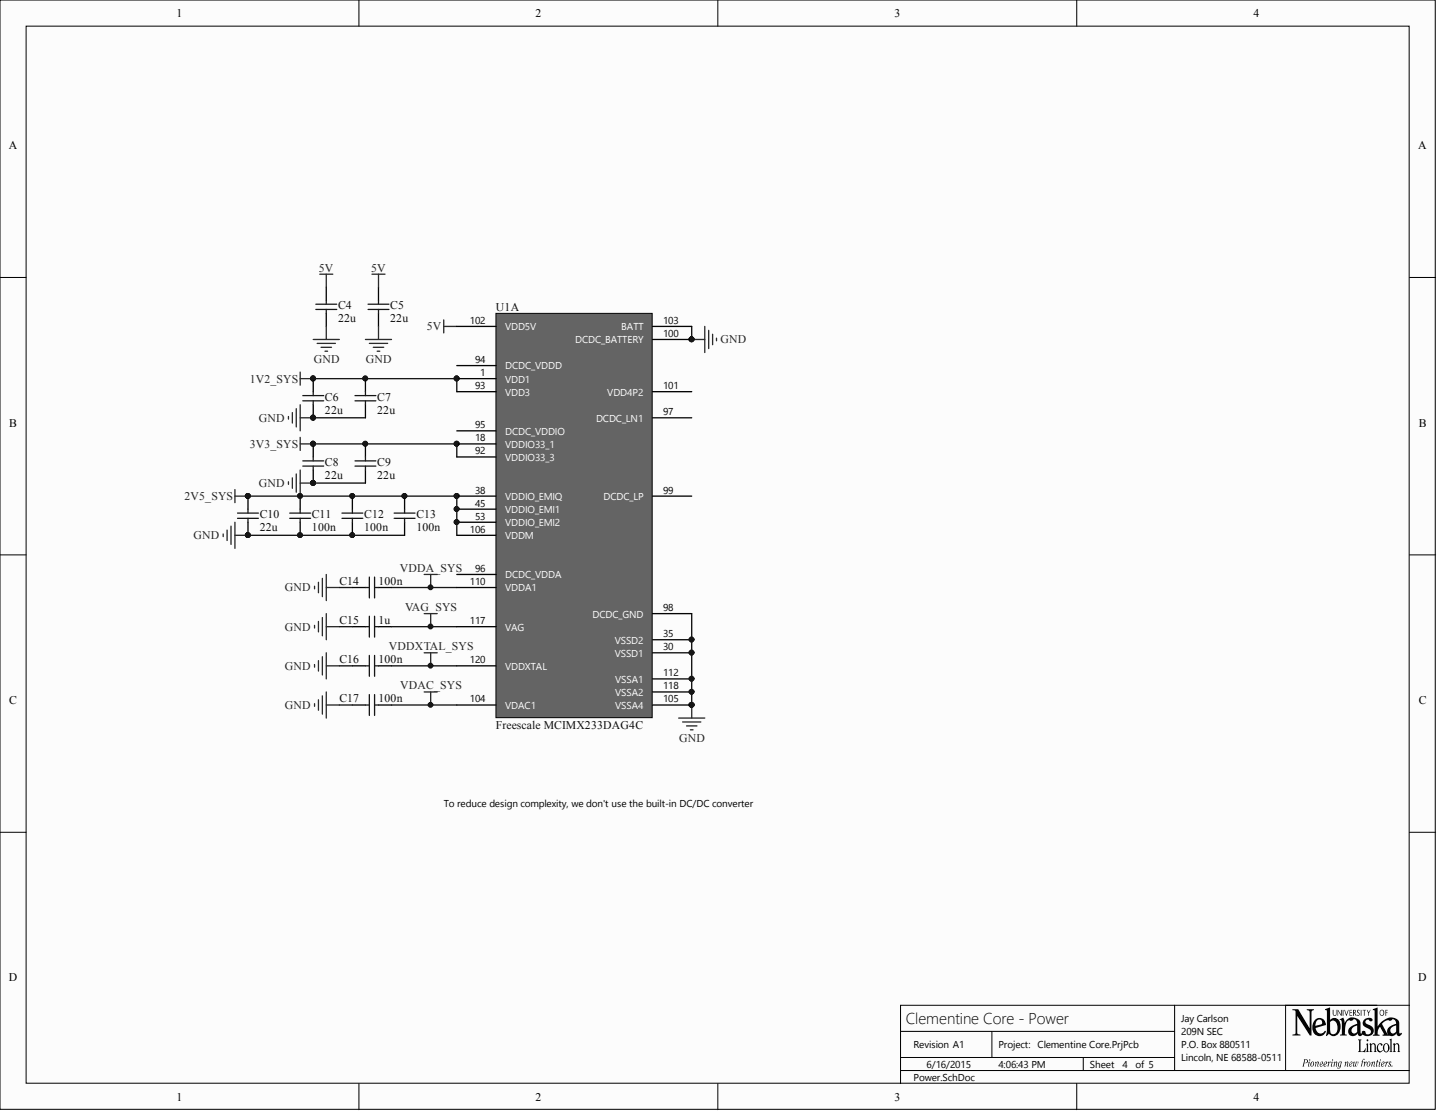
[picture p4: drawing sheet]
<svg xmlns="http://www.w3.org/2000/svg" width="279mm" height="216mm" viewBox="0 0 279 216" stroke-linecap="round" stroke-linejoin="round" font-family="sans-serif">
<defs><g id="words">
<text font-size="16.2" x="251.2" y="207.7">B</text>
<text font-size="3" x="176.1" y="198.9">Clementine Core - Power</text>
<g font-size="2.3">
<text x="34.3" y="3.3">1</text>
<text x="104.1" y="3.3">2</text>
<text x="173.9" y="3.3">3</text>
<text x="243.7" y="3.3">4</text>
<text x="1.7" y="29">A</text>
<text x="275.8" y="29">A</text>
<text x="1.8" y="82.9">B</text>
<text x="275.8" y="82.9">B</text>
<text x="1.8" y="136.8">C</text>
<text x="275.8" y="136.8">C</text>
<text x="1.7" y="190.7">D</text>
<text x="275.8" y="190.7">D</text>
<text x="34.3" y="213.9">1</text>
<text x="104.1" y="213.9">2</text>
<text x="173.9" y="213.9">3</text>
<text x="243.7" y="213.9">4</text>
</g>
<g font-size="2.3" fill="#262626">
<text x="62" y="52.8">5V</text>
<text x="72.2" y="52.8">5V</text>
<text x="83" y="64.2">5V</text>
<text x="61" y="70.5">GND</text>
<text x="71.1" y="70.5">GND</text>
<text x="140.1" y="66.7">GND</text>
<text x="48.6" y="74.3">1V2_SYS</text>
<text x="50.3" y="82">GND</text>
<text x="48.6" y="87">3V3_SYS</text>
<text x="50.3" y="94.6">GND</text>
<text x="35.9" y="97.2">2V5_SYS</text>
<text x="37.6" y="104.8">GND</text>
<text x="77.7" y="111.1">VDDA_SYS</text>
<text x="55.4" y="114.9">GND</text>
<text x="78.8" y="118.7">VAG_SYS</text>
<text x="55.4" y="122.5">GND</text>
<text x="55.4" y="130.2">GND</text>
<text x="75.6" y="126.3">VDDXTAL_SYS</text>
<text x="55.4" y="137.8">GND</text>
<text x="77.8" y="134">VDAC_SYS</text>
<text x="132" y="144.1">GND</text>
</g>
<g font-size="2.3" fill="#0e0e0e">
<text x="65.7" y="60.1">C4</text>
<text x="65.7" y="62.7">22u</text>
<text x="75.9" y="60.1">C5</text>
<text x="75.9" y="62.7">22u</text>
<text x="96.4" y="60.4">U1A</text>
<text x="63.2" y="77.9">C6</text>
<text x="73.3" y="77.9">C7</text>
<text x="63.2" y="80.4">22u</text>
<text x="73.3" y="80.4">22u</text>
<text x="63.2" y="90.6">C8</text>
<text x="63.2" y="93.1">22u</text>
<text x="73.3" y="90.6">C9</text>
<text x="73.3" y="93.1">22u</text>
<text x="50.5" y="100.7">C10</text>
<text x="60.6" y="100.7">C11</text>
<text x="70.8" y="100.7">C12</text>
<text x="81" y="100.7">C13</text>
<text x="50.5" y="103.3">22u</text>
<text x="60.6" y="103.3">100n</text>
<text x="70.8" y="103.3">100n</text>
<text x="81" y="103.3">100n</text>
<text x="66" y="113.7">C14</text>
<text x="73.6" y="113.7">100n</text>
<text x="66" y="121.3">C15</text>
<text x="73.6" y="121.3">1u</text>
<text x="66" y="128.9">C16</text>
<text x="73.6" y="128.9">100n</text>
<text x="66" y="136.5">C17</text>
<text x="73.6" y="136.5">100n</text>
<text x="96.4" y="141.6">Freescale MCIMX233DAG4C</text>
</g>
<g font-size="1.9">
<text x="91.4" y="62.9">102</text>
<text x="128.9" y="65.5">100</text>
<text x="128.9" y="62.9">103</text>
<text x="92.4" y="70.5">94</text>
<text x="92.4" y="75.6">93</text>
<text x="93.4" y="73.1">1</text>
<text x="128.9" y="75.6">101</text>
<text x="92.4" y="83.2">95</text>
<text x="128.9" y="80.7">97</text>
<text x="92.4" y="85.8">18</text>
<text x="92.4" y="88.3">92</text>
<text x="92.4" y="95.9">38</text>
<text x="128.9" y="95.9">99</text>
<text x="92.4" y="98.4">45</text>
<text x="92.4" y="101">53</text>
<text x="91.4" y="103.5">106</text>
<text x="91.4" y="113.7">110</text>
<text x="92.4" y="111.1">96</text>
<text x="128.9" y="118.7">98</text>
<text x="91.4" y="121.3">117</text>
<text x="128.9" y="123.8">35</text>
<text x="91.4" y="128.9">120</text>
<text x="128.9" y="126.3">30</text>
<text x="128.9" y="131.4">112</text>
<text x="91.4" y="136.5">104</text>
<text x="128.9" y="136.5">105</text>
<text x="128.9" y="134">118</text>
<text x="86.3" y="156.8">To reduce design complexity, we don't use the built-in DC/DC converter</text>
<text x="177.6" y="203.7">Revision A1</text>
<text x="194.1" y="203.7">Project:</text>
<text x="201.7" y="203.7">Clementine Core.PrjPcb</text>
<text x="229.7" y="198.7">Jay Carlson</text>
<text x="229.7" y="201.2">209N SEC</text>
<text x="229.7" y="203.7">P.O. Box 880511</text>
<text x="180.2" y="207.5">6/16/2015</text>
<text x="194.1" y="207.5">4:06:43 PM</text>
<text x="211.9" y="207.5">Sheet</text>
<text x="218.2" y="207.5">4</text>
<text x="220.8" y="207.5">of 5</text>
<text x="229.7" y="206.3">Lincoln, NE 68588-0511</text>
<text x="177.6" y="210.1">Power.SchDoc</text>
</g>
<g font-size="1.9" fill="#fefefe">
<text x="98.2" y="64.2">VDD5V</text>
<text x="120.8" y="64.2">BATT</text>
<text x="98.2" y="71.8">DCDC_VDDD</text>
<text x="111.8" y="66.7">DCDC_BATTERY</text>
<text x="98.2" y="74.3">VDD1</text>
<text x="98.2" y="76.9">VDD3</text>
<text x="118.1" y="76.9">VDD4P2</text>
<text x="115.9" y="82">DCDC_LN1</text>
<text x="98.2" y="87">VDDIO33_1</text>
<text x="98.2" y="89.6">VDDIO33_3</text>
<text x="98.2" y="84.5">DCDC_VDDIO</text>
<text x="98.2" y="97.2">VDDIO_EMIQ</text>
<text x="98.2" y="99.7">VDDIO_EMI1</text>
<text x="117.3" y="97.2">DCDC_LP</text>
<text x="98.2" y="102.2">VDDIO_EMI2</text>
<text x="98.2" y="104.8">VDDM</text>
<text x="98.2" y="112.4">DCDC_VDDA</text>
<text x="98.2" y="114.9">VDDA1</text>
<text x="98.2" y="122.5">VAG</text>
<text x="115.2" y="120">DCDC_GND</text>
<text x="119.5" y="125.1">VSSD2</text>
<text x="98.2" y="130.2">VDDXTAL</text>
<text x="119.5" y="127.6">VSSD1</text>
<text x="98.2" y="137.8">VDAC1</text>
<text x="119.6" y="137.8">VSSA4</text>
<text x="119.6" y="132.7">VSSA1</text>
<text x="119.6" y="135.2">VSSA2</text>
</g>
</g></defs>
<g fill="#fcfcfc" stroke="#000" stroke-width=".19">
<path d="M0 0h279.1v215.6h-279.1z"/>
<path d="M5.1 5.1h268.9v205.4h-268.9z"/>
</g>
<g fill="none" stroke="#000" stroke-width=".19">
<path d="M69.8 0v5.1M139.6 0v5.1M209.4 0v5.1M0 53.9h5.1M274.1 53.9h5M0 107.8h5.1M274.1 107.8h5M0 161.7h5.1M274.1 161.7h5M228.4 195.4v12.6M267.7 195.4h-92.6v15.2M274.1 195.4h-24.1v12.6"/>
<path d="M69.8 210.6v5.1M139.6 210.6v5.1M175.1 200.4h53.3M175.1 208h99M175.1 205.5h53.3M192.9 200.4v5.1M209.4 210.6v5.1M210.6 205.5v2.5"/>
</g>
<g fill="none" stroke="#262626" stroke-width=".25">
<path d="M62.2 53.3h2.5M63.4 53.3v2.5M72.3 53.3h2.6M73.6 53.3v2.5M57.6 79.4v3.6M58.4 72.3v2.5M58.4 78.7v5M58.4 73.6h2.5M60.9 66h5.1M61.7 66.7h3.5M62.4 67.5h2.1M63.2 68.3h.5"/>
<path d="M63.4 63.4v2.6M71.1 66h5M71.8 66.7h3.6M72.6 67.5h2M73.3 68.3h.5M73.6 63.4v2.6M86.3 62.2v2.5M86.3 63.4h2.5M134.5 66h2.5M137 63.4v5.1M137.8 64.2v3.5M138.6 65v2"/>
<path d="M139.3 65.7v.5M45.7 95.1v2.6M45.7 96.4h2.5M56.1 80.9v.5M56.1 93.6v.5M56.8 80.2v2M56.8 92.9v2M57.6 92.1v3.6M58.4 85v2.5M58.4 91.3v5.1M58.4 86.3h2.5M58.4 81.2h2.5"/>
<path d="M58.4 93.9h2.5M43.4 103.8v.5M44.2 103v2M44.9 102.2v3.6M45.7 101.5v5.1M45.7 104h2.5M61.2 113.9v.5M61.9 113.2v2M62.7 112.4v3.5M63.4 111.6v5.1M63.4 119.2v5.1M63.4 114.2h2.6"/>
<path d="M82.5 111.6h2.5M82.5 119.2h2.5M83.7 111.6v2.6M83.7 119.2v2.6M61.2 121.5v.5M61.2 129.1v.5M61.2 136.8v.5M61.9 120.8v2M61.9 128.4v2M61.9 136v2M62.7 120v3.6M62.7 127.6v3.6"/>
<path d="M62.7 135.2v3.6M63.4 126.9v5M63.4 134.5v5M63.4 121.8h2.6M63.4 129.4h2.6M63.4 137h2.6M82.5 126.9h2.5M82.5 134.5h2.5M83.7 126.9v2.5M83.7 134.5v2.5M132 139.5h5M134.5 137v2.5"/>
<path d="M132.7 140.3h3.6M133.5 141.1h2M134.2 141.8h.5"/>
</g>
<g fill="#0e0e0e" stroke="#0e0e0e" stroke-width=".19">
<circle cx="60.9" cy="73.5" r=".47"/>
<circle cx="60.9" cy="86.2" r=".47"/>
<circle cx="48.2" cy="96.4" r=".47"/>
<circle cx="88.8" cy="96.4" r=".47"/>
<circle cx="134.5" cy="137" r=".47"/>
<circle cx="134.5" cy="65.9" r=".47"/>
<circle cx="71" cy="73.5" r=".47"/>
<circle cx="60.9" cy="81.2" r=".47"/>
<circle cx="71" cy="86.2" r=".47"/>
<circle cx="60.9" cy="93.8" r=".47"/>
<circle cx="48.2" cy="104" r=".47"/>
<circle cx="68.5" cy="104" r=".47"/>
<circle cx="68.5" cy="96.4" r=".47"/>
<circle cx="78.6" cy="96.4" r=".47"/>
<circle cx="58.3" cy="104" r=".47"/>
<circle cx="58.3" cy="96.4" r=".47"/>
<circle cx="88.8" cy="86.2" r=".47"/>
<circle cx="88.8" cy="73.5" r=".47"/>
<circle cx="83.7" cy="114.1" r=".47"/>
<circle cx="83.7" cy="121.7" r=".47"/>
<circle cx="83.7" cy="129.4" r=".47"/>
<circle cx="83.7" cy="137" r=".47"/>
</g>
<g fill="none" stroke="#0e0e0e" stroke-width=".25">
<path d="M60.9 73.6h27.9v2.5M134.5 63.4v2.6M48.2 96.4h40.6v7.6M60.9 86.3h27.9v2.5M60.9 81.2h10.2M60.9 93.9h10.2M48.2 104h30.5M66 114.2h2.5M76.1 114.2h12.7M134.5 119.2v17.8M66 137h2.5M66 129.4h2.5"/>
<path d="M66 121.8h2.5M76.1 137h12.7M76.1 129.4h12.7M76.1 121.8h12.7"/>
</g>
<g fill="none" stroke="#000" stroke-width=".25">
<path d="M63.4 55.8v2.6M73.6 55.8v2.6M60.9 73.6v2.5M60.9 78.7v2.5M63.4 60.9v2.5M71.1 73.6v2.5M71.1 78.7v2.5M73.6 60.9v2.5M48.2 96.4v2.5M58.4 96.4v2.5M60.9 86.3v2.5M60.9 91.3v2.6"/>
<path d="M68.5 96.4v2.5M71.1 86.3v2.5M71.1 91.3v2.6M78.7 96.4v2.5M48.2 101.5v2.5M58.4 101.5v2.5M68.5 101.5v2.5M68.5 114.2h2.6M73.6 114.2h2.5M78.7 101.5v2.5M68.5 137h2.6M68.5 129.4h2.6"/>
<path d="M68.5 121.8h2.6M73.6 137h2.5M73.6 129.4h2.5M73.6 121.8h2.5"/>
</g>
<g fill="none" stroke="#1c1c1c" stroke-width=".25">
<path d="M61.4 59.1h4.1M63.4 58.4v.7M71.6 59.1h4M73.6 58.4v.7M58.9 76.9h4M58.9 77.9h4M60.9 76.1v.8M60.9 77.9v.8M61.4 60.1h4.1M63.4 60.1v.8M69 76.9h4.1M69 77.9h4.1"/>
<path d="M71.1 76.1v.8M71.1 77.9v.8M71.6 60.1h4M73.6 60.1v.8M46.2 99.7h4M48.2 98.9v.8M56.3 99.7h4.1M58.4 98.9v.8M58.9 89.6h4M58.9 90.6h4M60.9 88.8v.8M60.9 90.6v.7"/>
<path d="M66.5 99.7h4M68.5 98.9v.8M69 89.6h4.1M69 90.6h4.1M71.1 88.8v.8M71.1 90.6v.7M76.6 99.7h4.1M78.7 98.9v.8M46.2 100.7h4M48.2 100.7v.8M56.3 100.7h4.1M58.4 100.7v.8"/>
<path d="M66.5 100.7h4M68.5 100.7v.8M71.1 114.2h.7M71.8 112.1v4.1M71.8 119.8v4M72.8 112.1v4.1M72.8 119.8v4M72.8 114.2h.8M76.6 100.7h4.1M78.7 100.7v.8M71.1 137h.7M71.1 129.4h.7"/>
<path d="M71.1 121.8h.7M71.8 127.4v4M71.8 135v4M72.8 127.4v4M72.8 135v4M72.8 137h.8M72.8 129.4h.8M72.8 121.8h.8"/>
</g>
<path d="M96.4 60.9h30.4v78.6h-30.4z" fill="#646464" stroke="#000" stroke-width=".19"/>
<g fill="none" stroke="#000" stroke-width=".25">
<path d="M88.8 73.6h7.6M88.8 76.1h7.6M88.8 71h7.6M88.8 63.4h7.6M126.9 76.1h7.6M126.9 66h7.6M126.9 63.4h7.6M88.8 86.3h7.6M88.8 96.4h7.6M88.8 98.9h7.6M88.8 88.8h7.6M88.8 83.7h7.6"/>
<path d="M126.9 96.4h7.6M126.9 81.2h7.6M88.8 101.5h7.6M88.8 111.6h7.6M88.8 104h7.6M88.8 114.2h7.6M126.9 119.2h7.6M88.8 137h7.6M88.8 121.8h7.6M88.8 129.4h7.6M126.9 126.9h7.6M126.9 124.3h7.6"/>
<path d="M126.9 137h7.6M126.9 131.9h7.6M126.9 134.5h7.6"/>
</g>
<g fill="#0e0e0e" stroke="#0e0e0e" stroke-width=".19">
<circle cx="88.8" cy="73.5" r=".47"/>
<circle cx="88.8" cy="86.2" r=".47"/>
<circle cx="134.5" cy="126.8" r=".47"/>
<circle cx="134.5" cy="124.3" r=".47"/>
<circle cx="88.8" cy="96.4" r=".47"/>
<circle cx="88.8" cy="98.9" r=".47"/>
<circle cx="88.8" cy="101.4" r=".47"/>
<circle cx="134.5" cy="65.9" r=".47"/>
<circle cx="134.5" cy="137" r=".47"/>
<circle cx="134.5" cy="131.9" r=".47"/>
<circle cx="134.5" cy="134.4" r=".47"/>
</g>
<use href="#words"/>
</svg>
